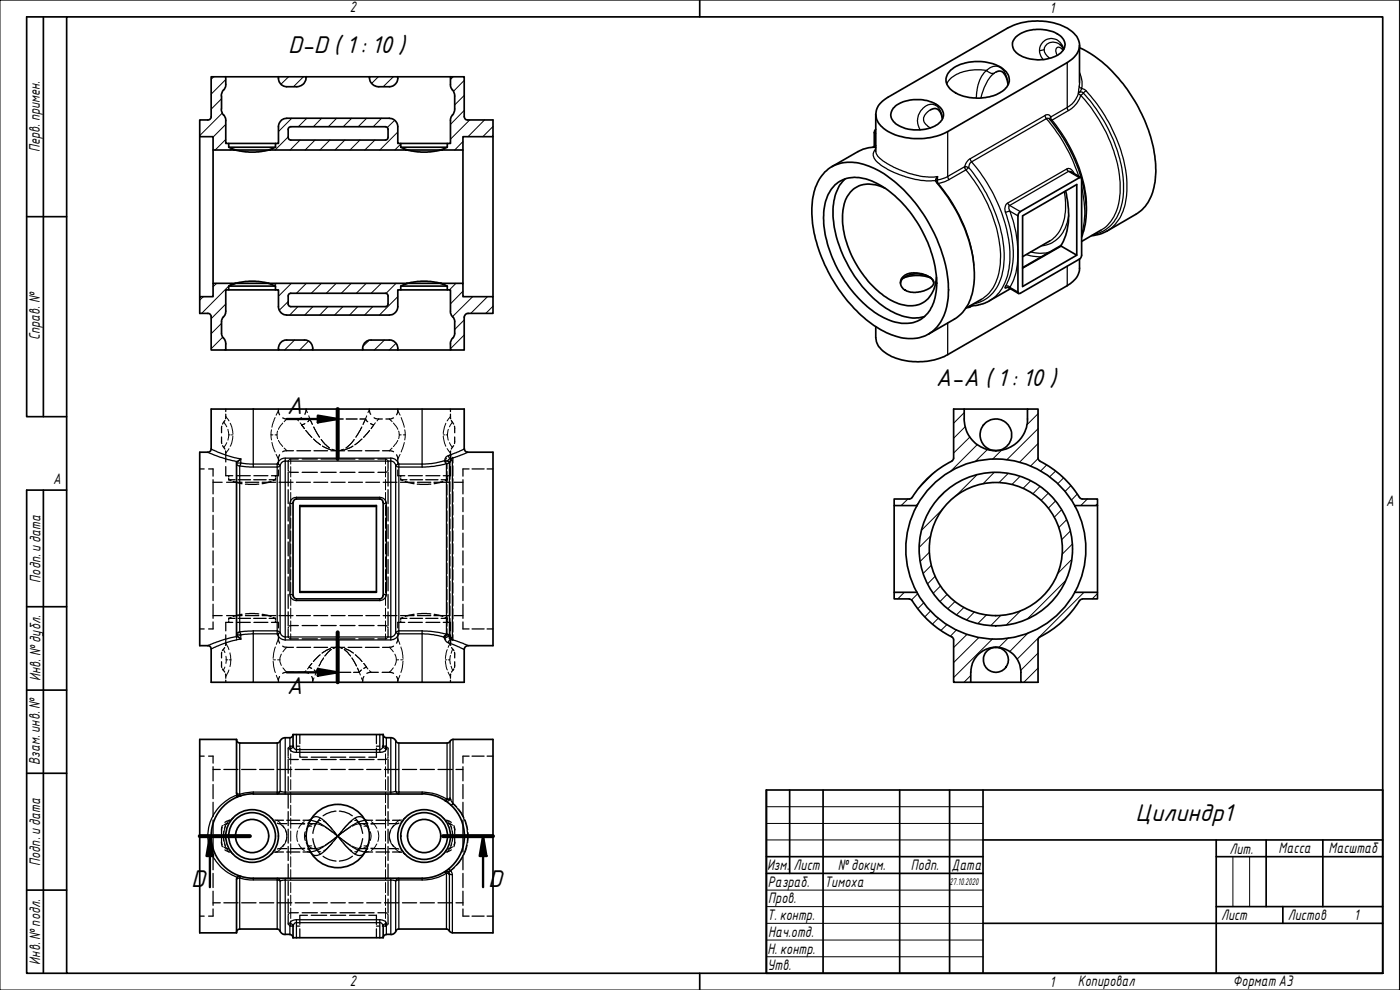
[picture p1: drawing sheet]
<svg xmlns="http://www.w3.org/2000/svg" width="420mm" height="297mm" viewBox="0 0 420 297" stroke-linecap="round" stroke-linejoin="round" font-family="sans-serif">
<defs><g id="words">
<g font-size="7">
<text x="86.5" y="16">D-D(1: 10 )</text>
<text x="280.9" y="115.7">A-A (1: 10 )</text>
<text x="86" y="124.2">A</text>
<text x="86" y="208.2">A</text>
<text x="340.8" y="246.2">Цилиндр1</text>
<text x="57.3" y="266.2">D</text>
<text x="146.5" y="266.2">D</text>
</g>
<g font-size="4.4">
<text x="105" y="3.7">2</text>
<text x="315" y="3.8">1</text>
<text x="11.9" y="45.6" transform="rotate(-90 11.9 45.6)">Перв. примен.</text>
<text x="12" y="102.2" transform="rotate(-90 12 102.2)">Справ. №</text>
<text x="16" y="145.2">A</text>
<text x="416" y="151.7">A</text>
<text x="12.2" y="174.8" transform="rotate(-90 12.2 174.8)">Подп. идата</text>
<text x="12.2" y="204.3" transform="rotate(-90 12.2 204.3)">Инв. №дубл.</text>
<text x="12" y="229.5" transform="rotate(-90 12 229.5)">Взам. инв. №</text>
<text x="369" y="256.1">Лит.</text>
<text x="383.7" y="256.1">Масса</text>
<text x="398.7" y="256.1">Масштаб</text>
<text x="12.1" y="259.8" transform="rotate(-90 12.1 259.8)">Подп. идата</text>
<text x="230.2" y="261.1">Изм.</text>
<text x="238.2" y="261.1">Лист</text>
<text x="251.5" y="261">№докум.</text>
<text x="273.4" y="261.2">Подп.</text>
<text x="285.6" y="261.2">Дата</text>
<text x="230.4" y="266.1">Разраб.</text>
<text x="247.4" y="266.1">Тимоха</text>
<text x="230.6" y="271.1">Пров.</text>
<text x="230.3" y="276.1">Т. контр.</text>
<text x="230.5" y="281.1">Нач.отд.</text>
<text x="366.5" y="276.1">Лист</text>
<text x="386.5" y="276.1">Листов</text>
<text x="406.4" y="276">1</text>
<text x="230.4" y="286.1">Н. контр.</text>
<text x="12.1" y="289.4" transform="rotate(-90 12.1 289.4)">Инв. №подл.</text>
<text x="230.3" y="291.1">Утв.</text>
<text x="105" y="295.9">2</text>
<text x="315" y="296.1">1</text>
<text x="323.5" y="295.8">Копировал</text>
<text x="370" y="295.8">Формат А3</text>
</g>
<text font-size="2.8" x="285" y="265.5">27.10.2020</text>
</g></defs>
<g fill="none" stroke="#000" stroke-width=".3">
<path d="M60.1 36l-.2 .2M64.1 23l-.7 .8M66.5 29.6l-3.1 3.2M66.7 33.9l-6.8 6.8M67.8 37.3l-3.9 3.8M67.8 23.9l-4.4 4.3M86.6 23l-2.3 2.3M87.6 35.5l-4 4M91.1 23l-3 3M92.1 35.5l-2.6 2.5M96.5 35.5l-2.5 2.5M101 35.5l-2.4 2.5"/>
<path d="M105.5 35.5l-2.5 2.5M110 35.5l-2.5 2.5M113.5 23l-1.9 2M114.5 35.5l-2.5 2.5M118 23l-3 3M118.4 36.1l-2.2 2.2M119.4 39.6l-5.4 5.4M136 23l-.8 .9M139.3 28.6l-2.8 2.9M139.3 33.1l-4.1 4.2M139.3 24.1l-3.2 3.3M141 36l-5.8 5.8"/>
<path d="M145.4 36l-4.9 5M148 38l-3.1 3M67.8 41.8l-3.2 3.2M69.5 44.6l-.4 .4M86.5 41.1l-4 3.9M90 42l-2.9 3M94.6 42l-3 3M99 42l-3 3M103.5 42l-3 3M108 42l-3 3M112.5 42l-3 3M120.3 43.2l-1.8 1.8"/>
<path d="M138.9 42.5l-2.4 2.5M61 89l-1.1 1M65 85l-1.1 1M66.5 97l-3.1 3.1M67.8 91.2l-4.4 4.4M68.6 85.8l-8.1 8.2M69.5 85l-.8 .8M83 85l-.7 .6M86.5 90.5l-2.7 2.6M87.4 85l-3.8 3.9M89.4 92l-2.5 2.5M91.9 85l-2.9 3"/>
<path d="M93.9 92l-2.5 2.5M96.5 85l-3.1 3M98.4 92l-2.5 2.5M100.9 85l-3 3M102.9 92l-2.5 2.5M105.4 85l-3 3M107.4 92l-2.5 2.5M109.9 85l-3 3M111.9 92l-2.5 2.5M114.4 85l-3 3M118.9 85l-3.1 3.1M119.4 89l-5.5 5.5"/>
<path d="M132.3 85h.1M136.8 85l-1.9 2M138.9 87.4l-3.7 3.8M139.3 96l-2.8 2.9M141.9 89l-6.1 6M146.3 89l-5 5M148 91.9l-2.2 2.1M66.9 101.1l-3.5 3.5M67.8 104.7l-.4 .3M88.4 102l-3 3M92.6 102.3l-2.7 2.7M110.7 102.2l-1.7 1.7"/>
<path d="M115.4 102l-3.1 3M118.8 103l-2 2M139.3 105h.1M139.3 100.5l-4.1 4.1M289.4 123.8l-3.2 3.2M289.7 128l-3.5 3.5M291.1 131.1l-4.9 4.8M293.3 133.4l-8.1 8.1M296.4 134.9l-3.7 3.6M300.6 135.1l-2.7 2.7M308.4 122.7v.1M311.5 137.6l-2.3 2.3"/>
<path d="M311.5 133.1l-5.6 5.6M311.5 128.6l-9.4 9.4M311.5 124.1l-3.3 3.3M314.1 139.5l-1.8 1.8M272.5 149.7l-2.1 2M275.7 151l-.7 .7M280.5 141.6l-4.8 4.9M283 152.7l-6.3 6.3M283.2 147.9l-1.5 1.5M293.2 142.5l-6.4 6.3M298.4 141.7l-3.4 3.4M302.6 142l-2.8 2.8"/>
<path d="M306.1 142.9l-2.4 2.4M309.3 144.3l-2.2 2.2M312.1 146l-2.1 2.1M314.6 148l-2.1 2.1M316.7 150.4l-2.1 2M316.8 141.3l-1.8 1.8M318.6 153l-2.2 2.2M319.2 143.4l-1.8 1.7M320.1 155.9l-2.3 2.4M321.2 159.4l-2.6 2.5M321.4 145.7l-1.8 1.8M323.3 148.3l-1.8 1.8"/>
<path d="M326.3 149.7l-1.9 2M329.4 151.2l-.6 .5M271.4 177.7l-2 2M275.5 178.1l-1.9 1.9M278.9 165.7l-2.7 2.7M279.3 160.8l-3.4 3.4M279.5 169.6l-2.4 2.4M280.7 172.9l-2.3 2.3M282.3 175.8l-2.2 2.2M284.2 178.4l-2.1 2.1M319.7 174.3l-11.3 11.3M321.6 167.9l-4.2 4.2"/>
<path d="M321.8 163.2l-3 3.1M325.3 177.7l-20.1 20.1M329.4 178.1l-1.6 1.6M277.2 180.8l-1.7 1.8M279.3 183.3l-1.7 1.8M281.6 185.5l-1.8 1.7M284.2 187.4l-1.8 1.8M286.6 180.5l-2.1 2.1M287.1 189l-1.9 1.9M289.3 182.2l-2.2 2.3M290.3 190.3l-4.1 4M292.4 183.6l-2.3 2.4"/>
<path d="M293.8 191.2l-7.6 7.6M296.1 184.5l-2.6 2.6M297.9 191.7l-11.7 11.6M300.4 184.6l-3 3M302.6 191.4l-2.9 2.9M306.3 183.3l-4.3 4.2M308.7 189.8l-5.7 5.7M311.5 195.9l-5.2 5.3M291.3 202.7l-2 2M311.5 200.5l-4.2 4.2"/>
</g>
<g fill="none" stroke="#000" stroke-width=".3">
<path d="M67.2 126.7l.9 1.4M67.8 125l.9 1.3M68.1 132.8l-.9 1.4M68.4 128.8a5.3 5.3 0 0 1 0 3.3M68.6 130.5h.5M68.7 134.6l-.9 1.3M69.1 127l.4 1 .4 2.1M69.5 130.5h.4M69.9 130.9l-.4 2.1-.4 .9M81.3 130.5l.2 1.5M81.3 130.5h.6M81.5 129l-.2 1.5"/>
<path d="M81.6 132.8l.9 2.8M82.5 125.3l-.9 2.9M82.5 130.5h.6M82.9 136.3l.7 1.4M83.1 130.5l.2 1.1M83.3 129.3l-.2 1.2M83.6 123.2l-.7 1.4M83.6 132.1l1.2 1.9M84.8 126.9l-1.2 1.9M85.3 134.4l.7 .8M86 125.7l-.7 .8M87.2 137.7v1.5"/>
<path d="M89 125.7l.6 .6M90.1 126.9l.5 .6M90.6 127.5l.9-.4zM91.4 128.6l-.8-1.1 .8 1.1M91.8 129.1l1.8 2.1M91.9 122.9l.4 .9M92.6 124.8l1.1 2.5M93 125.7l-.6 .8 .6-.8 .7 1.7M93 125.7h.1M93 125.7h1.7M94.1 131.7l2.1 1.8-2.1-1.8M94.1 128.1l1.8 3.1-1.7-3.1"/>
<path d="M95.5 125.7h3.4M96.4 131.9l1.1 1.3 1.4 1.2M96.8 133.8l2.5 1.1M99.6 134.8l1.7 .4M99.7 125.7h3.3M99.9 135.1l1.4 .1zM101.3 135.2l1.8-.4-1.7 .4 1.3-.1zM103.4 134.9l2.5-1.1zM103.9 125.7h3.3M106.3 131.9l-.8 1-1.7 1.5M108 125.7h1.7M108.6 128.1l-1.8 3.1"/>
<path d="M108.6 131.7l-2.1 1.8 2.1-1.8M109.1 131.2l1.8-2.1-1.7 2.1M109.7 125.7h.1M109.7 125.7l-.7 1.6M110 124.8a1.09 1.09 0 0 0 .4 1.7l-.7-.8-.7 1.7M110.9 122.9l-.5 .9M112.1 127.5l-.7 1.1M112.1 127.5h.1M112.1 127.5l-.9-.4 .9 .4-.7 1.1M112.6 126.9l-.5 .6M113.7 125.7l-.5 .6M115.7 137.7v1.5"/>
<path d="M116.8 125.7l.9 .8M117.7 134.4l-.9 .8M118 126.9l1.4 1.9M119.4 123.2l.7 1.4M119.4 132.1l-1.4 1.9M119.6 129.3l.2 1.2M119.8 130.5l-.2 1.1M119.8 130.5h.6M120.1 136.3l-.7 1.4M120.4 125.3l.9 2.9M121 130.5h.6M121.3 132.8l-.9 2.8"/>
<path d="M121.5 129l.1 1.5M121.6 130.5l-.1 1.5M133 130.9l.8 3M133 130.5h.5M133.4 138.2h.1M133.5 138.2h.1M133.6 138.2l.5 .2M133.6 138.2l.1 .3M133.8 127l-.8 3.1M133.9 130.5h.4M133.9 138.9l.3 .2h.4M134 139.1h.2v1.5"/>
<path d="M134 137.5l-.4 .7M134.2 134.6l1 1.3M134.6 138.5l.5 .1-.2 .3M134.6 136.8l.7-.4 .1 .4M134.6 128.8a5.3 5.3 0 0 0 0 3.3M134.9 132.8l.9 1.4M135.2 125l-1 1.3M135.3 138.1l-.2 2M135.6 137.1l.4 .3-.4 .3M135.8 126.7l-.9 1.4M136 137.4v1.5M136 139.7v3.2"/>
<path d="M87.2 140v3.1M87.2 143.9v3.1M87.2 147.8v3.1M87.2 151.6v3.1M87.2 155.4v3.1M87.2 159.3v3.1M115.7 140v3.1M115.7 143.9v3.1M115.7 147.8v3.1M115.7 151.6v3.1M115.7 155.4v3.1M115.7 159.3v3.1"/>
<path d="M134.2 141.5v3.1M134.2 145.4v3.1M134.2 149.3v3.1M134.2 153.3v3.1M134.2 157.2v3.1M135.1 140.8v3M135.1 144.5v3M135.1 148.3v2.9M135.1 152v3M135.1 155.7v3M135.1 159.4v3M136 143.6v3.1"/>
<path d="M136 147.5v3.2M136 151.4v3.1M136 155.3v3.1M136 159.2v3.2M87.2 163.2v3M87.2 167.1v3M87.2 170.9v3.1M87.2 174.7v3.1M87.2 178.6v3.1M115.7 163.2v3M115.7 167.1v3M115.7 170.9v3.1"/>
<path d="M115.7 174.7v3.1M115.7 178.6v3.1M134.2 161.1v3.2M134.2 165v3.2M134.2 169v3.1M134.2 172.9v3.2M134.2 176.8v3.2M135.1 163.2v3M135.1 166.9v2.9M135.1 170.6v3M135.1 174.4v2.9M135.1 178v3"/>
<path d="M136 163.1v3.1M136 167.1v3.1M136 170.9v3.1M136 174.8v3.2M136 178.7v3.1M67.1 194.8l.4 1M67.8 193l.9 1.9M67.8 196.9l.1 1.1M67.9 198l-.1 1.1M67.9 198h.5M68.8 198h.5M69 195.9l.3 2.1"/>
<path d="M69.3 198l-.3 2M71.4 190.7h-.3M72.3 190.5l-.4 .1M82 198.4l.6 3.4M82 198h.7M82.6 194.1l-.6 3.4M83.3 198h.7M83.6 191.7l-.7 1.6M84.5 196.3a3.4 3.4 0 0 0 0 3.3M86 194.2l-1.1 1.4M87.2 182.5v3M87.2 186.3v3.1"/>
<path d="M87.2 190.2v1.5M93.6 199.1l-.9 1.1M96.1 196.5l-2.1 2M97.1 197.4l-1.3 2.4M99.2 194.5l-2.6 1.4 2.6-1.3M99.4 194.9l-1.9 1.9M101.3 194.2l1.5 .2-1.4-.2 1.3 .3zM101.3 194.2l-1.4 .2M101.3 194.2l-1.3 .3M103.3 194.9l1.9 1.9M103.5 194.5l2.5 1.4-2.5-1.3M105.6 197.4l1.4 2.4"/>
<path d="M106.6 196.5l2 2M115.7 182.5v3M115.7 186.3v3.1M115.7 190.2v1.5M116.8 194.2l1.2 1.4M118.5 196.3a3.4 3.4 0 0 1 0 3.3M118.9 198h.7M119.4 191.7l.6 1.6M120.3 198h.7M120.3 194.1l.7 3.4M121 198.4l-.7 3.4M133.2 191.1l.1 .1"/>
<path d="M133.3 191.2l.5 .8M133.5 190.9l-.1 .3 .5-.2M133.7 198.3l.5 2.7M133.7 198h.4M134.2 190.2l.4 .1M134.2 190.2l-.5 .3M134.2 180.8v3.1M134.2 184.7v3.2M134.2 188.6v1.6M134.2 194.9l-.5 2.7M134.4 192.6l.2 .2a.39 .39 0 0 0 .4 .2 .39 .39 0 0 0 .3-.4M134.6 198h.4"/>
<path d="M134.9 190.5l.2 .2-.6 .1M135.1 189.2l.2 2M135.1 181.8v3M135.1 185.5v3M135.2 193l-.7 1.2M135.2 196.6l-.2 1 .2 1.6M135.4 199.9l.5 1.3M135.6 191.6l.4 .4M135.9 194.8l-.5 1.2M136 192l-.4 .3M136 182.6v3.1M136 186.5v3.2"/>
<path d="M136 190.4v1.6M67.5 200.1l-.4 1.1M68.7 201l-.9 1.9M82.9 202.6l.7 1.6M84.9 200.4l1.1 1.3M91.8 201.2l-.4 .5M92.7 200.2h.1M92.7 200.2l-.4 .5M92.7 200.2l.8 .3M94.2 203.4l-.3 .8M94.9 201.7l.5-1.2-.5 1.2-.6-.7a.89 .89 0 0 1 .3 1.6M94.9 201.7h.1"/>
<path d="M94.9 201.7h1.7M97.5 201.7h3.4M101.8 201.7h3.5M106.1 201.7h1.7M107.3 200.5l.5 1.2 .7-.7-.7 .7zM107.8 201.7l.3 .9M108.5 203.4l.3 .8M110 200.2l-.8-1.1 .8 1.1M110 200.2h.1M110 200.2l-.8 .3 .8-.3M110 200.2l.4 .5M110.9 201.2l.5 .5"/>
<path d="M118 200.4l-1.2 1.3M120 202.6l-.6 1.6M134.5 201.7l.7 1.2M87.2 223.9v1.5M87.2 226.2v3.1M87.2 230v3.1M87.2 233.9v3.1M87.2 237.7v3.1M115.7 223.9v1.5M115.7 226.2v3.1M115.7 230v3.1M115.7 233.9v3.1"/>
<path d="M115.7 237.7v3.1M134.5 239.6l-.7 .3M134.8 239.5l.3-.1-.4 .6M135.1 239.4l.3 .5M67.2 249.4v3M67.2 251.2l.1 1.5 .4 1.1M67.3 253.1l.6 1.5 .6 .1M67.7 247.9l-.5 2.7M67.9 247.2l-.6 1.4M67.9 254.4l.7 1.2M68.9 255.1l.4 .4M69.1 246l-.5 .2-.7 1.1"/>
<path d="M69.9 245.5l-.4 .3M81.9 256l-.6 .4M82 246.1l.5 .5M83.1 246.1l1.2 1M83.2 247l1 .3 1 1.1M84.3 254.6l-1.2 1-.6 .1M84.8 247.6l1 1.6 .2 1.3M85.2 253.4l-1.2 1.2M85.7 249.2a4 4 0 0 1 0 3.4M86 251.3l-.4 1.7-.8 1M87.2 241.6v3.1M87.2 245.5v3"/>
<path d="M87.2 249.4v3M87.2 253.2v3.1M87.2 257v3.1M89.3 249.3l-.3 1.6 .3 1.6M89.7 253.2l.9 1.4M90.6 254.6l.7 .6M90.6 247.2l-.9 1.3M90.6 247.2h.9M91.3 246.6l-.7 .6M91.5 254.5l-.9 .1M91.6 249.5l-.2 .9 .2 1.8M91.9 252.8l.8 1.1"/>
<path d="M92.2 255.5l1 .1M92.3 254.7l.7 .7M92.7 253.9l1.2 .7M92.7 247.8l-.8 1.1M92.7 247.8l.8 .1M93 246.3l-.6 .6M93.2 246.1l-1 .1M93.5 253.8l-.8 .1M93.9 247.2l-1.2 .6M94.3 254l1.1 1.3 .9 .3M94.5 247.1l1.4 .3 1.1 .5M96.3 246.2l-1.1 .4-.9 1"/>
<path d="M97 253.9l-1.1 .5-1.4 .2M97.1 246.4l1.3 .9 1.3 1.5M97.6 248.2l2.2 1.5M99.7 253l-1.6 1.6-1 .7M99.8 252.1l-2.2 1.4M100.3 250l1 .9M100.3 249.5l1 1.4M101.3 250.9l1.1 .8M101.3 250.9l-1 .8M101.3 250.9l1.2 1.4M101.3 250.9l-1 1.4M102.5 249.5l-1.1 1.4 1-.9"/>
<path d="M102.9 252.1l2.3 1.4M103 253l1.6 1.6 1 .7M105.2 248.2l-2.3 1.5M105.6 246.4l-.8 .5-1.8 1.9M105.7 253.9l1.1 .5 1.4 .2M106.4 246.2l1 .4 1.1 1M108.2 247.1l-1.4 .3-1.1 .5M108.5 254l-1.2 1.3-.9 .3M108.9 247.2l1.1 .6M109.2 253.8l.8 .1M109.6 246.1l1 .1M109.7 246.3l.7 .6"/>
<path d="M110 247.8l.8 1.1M110 247.8l-.8 .1M110 253.9l-1.1 .7M110.4 254.7l-.7 .7M110.6 255.5l-1 .1M110.8 252.8l-.8 1.1M111.1 249.5l.3 1.1-.3 1.6M111.3 254.5l.8 .1M111.4 246.6l.7 .6h-.8M112.1 254.6l-.7 .6M112.1 247.2l1 1.3M113.1 253.2l-1 1.4"/>
<path d="M113.4 249.3l.3 1.3-.3 1.9M115.7 241.6v3.1M115.7 245.5v3M115.7 249.4v3M115.7 253.2v3.1M115.7 257v3.1M116.9 251.3l.4 1.7 .8 1M117.3 249.2a3.5 3.5 0 0 0 0 3.4M117.7 253.4l1.2 1.2M118.1 247.6l-.9 1.6-.3 1.3M118.6 254.6l1.2 1 .7 .1M119.7 247l-.8 .1-1.2 1.3"/>
<path d="M119.8 246.1l-1.2 1M121 246.1l-.6 .5M121.1 256l.5 .4M133.6 240l-.2 .1 .7 .2M133.7 246.2l.3 .5M134.3 246.2l.7 1.1M134.5 247l.6 .3 .5 1.3M135 254.4l-.7 1.2M135.3 247.9l.5 2.7M135.4 241.4l-.2 .1M135.6 253.1l-.6 1.5M135.6 240.5l1.5 1.6"/>
<path d="M135.8 249.4v3M135.8 251.2l-.2 1.5-.3 1.1M136 241l-.3 .2M137.6 242.7l1.7 2.6M138.8 257.2l-1.8 2.5M139.6 246l.8 3M140.2 253.6l-1 2.9M140.5 249.8l-.2 3M87.2 260.9v3.1M87.2 264.8v3M87.2 268.6v3.1M87.2 272.5v3.1"/>
<path d="M87.2 276.3v1.6M115.7 260.9v3.1M115.7 264.8v3M115.7 268.6v3.1M115.7 272.5v3.1M115.7 276.3v1.6M134 261.5l-.6 .1M134.6 260.8l.2 .1M134.6 261.8l.3 .5M134.9 261.9v.4M134.9 262.3v.2M135.3 261.3l-.4 .2"/>
<path d="M136.5 260.3l-1.2 1-.2-.2"/>
</g>
<g fill="none" stroke="#000" stroke-width=".38">
<path d="M313.4 14.9l-1.4 .3a4.6 4.6 0 0 0 1.1 2.7M318.1 13.4a2.79 2.79 0 0 0-2.9-.7 2.79 2.79 0 0 0-1.8 2.4l.4 1.1 1.2 1.3M319 15.1l-.1-.2a1.07 1.07 0 0 0-.9-.7 1.07 1.07 0 0 0-1 .4l-.1 .8 .4 1.2M319.3 14.8a3.7 3.7 0 0 0-3.4-3.2 3.7 3.7 0 0 0-3.8 2.5l-.1 1.1M320.3 18.8v13.4l-5 2.9M262.4 39.8l.4 .3M279.3 32.9a2.83 2.83 0 0 0-1.6 4.3l1.5 1.2M282.9 35.5a4.5 4.5 0 0 0-3-4.2 5 5 0 0 0-3.7 7.7M284.4 39.5v13.4M298.4 21.9a2.03 2.03 0 0 1-2.3-.8 11 11 0 0 0-3.1 8.3M298.9 21.6a11.1 11.1 0 0 0-4.4 7.3l-.1 .5M302.5 24.9a5.7 5.7 0 0 0-3.1-5h-1.3l-.8 .3a2.71 2.71 0 0 1-3 .7 12 12 0 0 0-9.6 3.3l-.5 1"/>
<path d="M302.6 25.2l-.1-.3 .1 .4M313.6 34.7l-22.4 12.9M315.3 35.1l-.2 .8M315.3 35.1l.4 1-.3 .1M315.3 35.1a1.01 1.01 0 0 0-1.7-.3 .66 .66 0 0 0 1 .7l.4 .3M320.6 33.2l-4.9 2.9a44 44 0 0 1 10.4 25.5l-.2 3.3M323.9 25.8l-.2 2.1 .7-.7a.53 .53 0 0 1 .3-.6 .53 .53 0 0 1 .6 .2l.6 .4M324 21.8a7.5 7.5 0 0 1 .6 4.7 1.01 1.01 0 0 1-.6-1.5v-.3M324.1 27.6l.3-.1a.43 .43 0 0 1 .5 .2 .43 .43 0 0 1-.2 .6 .64 .64 0 0 1-.6 .1 .64 .64 0 0 1-.4-.5 7.3 7.3 0 0 1-3.4 4.3l.2 .9a7.3 7.3 0 0 0 3.9-4.5 44.5 44.5 0 0 1 11.8 26.9 15.6 15.6 0 0 1-4.3 12.6l-1.5 1M262.8 44.6a2.82 2.82 0 0 0 1.1 4.5 27.4 27.4 0 0 0 16.5 5.1h.5M262.8 45.4a5.9 5.9 0 0 0 3.6 3.8l2.6 1.3 3 1.2a19.4 19.4 0 0 0 9.4 1.3v1M281.4 54l-.5 .3"/>
<path d="M281.4 54v1.1M284.4 52.9l-3 1.1M284.4 52.9l.4 1M284.8 53.9l-1.1 .6-2.2 .5a44.9 44.9 0 0 1 10.8 24.6M284.8 53.9l5.1-2.9a42.2 42.2 0 0 1 10.3 27.8 13.3 13.3 0 0 1-5.7 11M289.5 50l1.1 .2v.2a.53 .53 0 0 1-.5 .4 .53 .53 0 0 1-.5-.3zM289.5 50l-5.1 2.9M291.2 47.6l.4 1M291.2 47.6a3.9 3.9 0 0 0-1.7 2.4M291.6 48.6l22.4-13a49.8 49.8 0 0 1 9.7 17.3M291.6 48.6a45.7 45.7 0 0 1 11.5 28.7 15.8 15.8 0 0 1-4.6 11.8l-1.5 1.1M291.6 48.6l-.6 .6-.3 1.1a44.2 44.2 0 0 1 10.7 27.3 14.7 14.7 0 0 1-5.2 11.9l-2.2 1.2-1.8 .5"/>
<path d="M319.4 57.5a15.7 15.7 0 0 1-2.3 13.1l-2.1 1.7M320.1 50.7l-17.7 10.2M321.4 51.5l-.5-.1a.59 .59 0 0 1-.7-.7 1.55 1.55 0 0 1 2 1.3M322.3 51.9v.2M323.9 53.3l-3.2-1.9-17.7 10.2M324.6 56.1a27.3 27.3 0 0 1 0 14.3M301.8 63.7a29.6 29.6 0 0 1 .9 20.3l-.9 1.9M302 61.3l.4-.4 .2 .4a.38 .38 0 0 1 .4 .3 .38 .38 0 0 1-.2 .4l.3 1.4-1.3 .3-.2-1.2zM303 61.6l3.2 1.9M305.5 64.8l-2.4-1.4a31.4 31.4 0 0 1 1.2 20.3l-1.2 2.5 2.4 1.4M308 76.4l2 .5 2.5 .1M309.3 75.6a11.2 11.2 0 0 0 5.6 .1"/>
<path d="M320.3 79.9v5.8M320.7 64.8a10 10 0 0 1-6.5 8.7l-1.7 .3M332.2 69.3a13 13 0 0 0 5.9-10.4 40.1 40.1 0 0 0-6.5-24.2l-2.4-3.5-3.3-4-.8 .7a43.6 43.6 0 0 1 12.1 28.8 14.3 14.3 0 0 1-5.5 12.3l-1.6 .8-1.8 .5M284.4 96.9v9.5M291.3 91.7a.82 .82 0 0 1-1.1 .6M291.8 91.7l-.6 .4M302.3 86.2l-.7 .2a.67 .67 0 0 1 .6-.7 .67 .67 0 0 1 .8 .6h-.2M62.4 135.7l3.7 1.5 5.1 1.3M63.4 134.7l4.1 1.7 4.8 1.3v1.2M71 138.9h1.3a.63 .63 0 0 1-.3 .9 .63 .63 0 0 1-.9-.4zM76 122.7v16.5l-3.7-.3M83.2 139.2l.9 .4v50.3"/>
<path d="M83.2 139.2v50.1M85.6 138.4l-1.1 .5a1.44 1.44 0 0 1-1.3 1.2h-7.2v-.9h7.2M85.6 138.4h31.9l.7 .3 .5 .9M85.6 137.5a2.52 2.52 0 0 0-2.4 1.7M85.6 138.4v53.6M117.3 137.5a2.68 2.68 0 0 1 2.4 1.7M117.3 137.5h-31.7v.9M117.3 137.5v53.6M118.7 139.6l.8 .5h7.2M118.7 139.6v50.3M119.7 139.2v50.1M119.7 139.2l-1 .4"/>
<path d="M126.7 122.7v17.4M134.2 138.4l.7 .2M134.6 136.7a1.39 1.39 0 0 0-1.1 1.5l.3 .1a.59 .59 0 0 0 .9-.5l.6-.1 .5 .5M134.9 138.6v52.1l.2 .4 .7 .2M134.9 138.6a.76 .76 0 0 1-.9 .5 .76 .76 0 0 1-.6-.9 21.6 21.6 0 0 1-6.7 1h-7M135.8 138.2l-.9 .4M135.8 138.2v53.1M139.3 134.7l-4.7 2a.85 .85 0 0 0 .5 .8 .85 .85 0 0 0 .9-.2l4.3-1.6M76 140.1l-4.1-.3v49.8l4.1-.3M87 151.2v27M89 149.2a1.95 1.95 0 0 0-2 2l.7-.1 .2-.4M89 149.2v.5"/>
<path d="M89 149.2h25M114 149.2a1.95 1.95 0 0 1 2 2M114 149.2v.5M115 150.7l.3 .4 .7 .1M116 151.2v27M126.7 140.1a25 25 0 0 0 7.3-1v51.2l.6 .2M87.9 178.7l-.1-.2-.8-.3a1.95 1.95 0 0 0 2 2M89 179.7v.5M114 179.7v.5M115 178.7l.1-.2 .9-.3a1.95 1.95 0 0 1-2 2M71.2 190.9l-3.6 .9-5.2 1.9M71.2 189.9a.61 .61 0 0 1 .8-.2 .61 .61 0 0 1 .3 .8h-1.3z"/>
<path d="M72.3 190.5v1.3l-4.8 1.2-4.1 1.7M72.3 190.5l3.3-.3h7.6a2.47 2.47 0 0 0 2.4 1.8M76 189.3h7.2M76 189.3v15.4M83.2 189.3v.9l.9-.3M83.2 189.3l.9 .6M84.1 189.9l.5 .8 .9 .4h31.8M89 180.2h25M117.3 191.1v.9h-31.7M118.7 189.9l-.5 .8-.9 .4M119.7 189.3v.9l-1-.3M119.7 189.3l-1 .6"/>
<path d="M119.7 189.3h7M126.7 189.3l4.7 .4 2.6 .6-.4 .4M126.7 189.3v15.4M133.4 191.6a.72 .72 0 0 0-.9-.7l-4.1-.7h-8.7a2.63 2.63 0 0 1-2.4 1.8M135.8 191.3a.48 .48 0 0 1-.7 .4 .48 .48 0 0 1-.2-.8l-.6 .2a.72 .72 0 0 0-.8 .4 .72 .72 0 0 0 .4 .9l.7 .5M140.5 193.7l-4.4-1.6a.94 .94 0 0 0-1-.2 .94 .94 0 0 0-.5 1l4.7 2M71 237.9l.2 .3a.84 .84 0 0 1 1.1 .5v.1M71.2 238.5a13 13 0 0 0-8.8 12.3 13 13 0 0 0 8.8 12.4M71.9 222.9v15.4l4.1-.6M76 237.7v.5M83.2 222.9v15.3l.5-.2 .3-.4 .1-.2-.5 .3h-7.6M84.1 222.4l.1 15.1 .9 .2h32.2v.5"/>
<path d="M85.6 221.3v16.9M87 224.6a1.61 1.61 0 0 0 2 1.1M87 224.6a.87 .87 0 0 0 .9-.8l.3 .7 .6 .4h25.2l.7-.4 .3-.7a.87 .87 0 0 0 1 .8M87 221.3v3.3M89 220.4v5.3M89 225.7h25M114 220.4v5.3M116 224.6a1.61 1.61 0 0 1-2 1.1M116 221.3v3.3M117.3 221.3v16.4l1.4-.3M118.7 237.4l1 .3v.5l-.7-.3zM118.7 222.4v15"/>
<path d="M119.7 222.9v14.8h7M126.7 237.7v.5M134.2 222.9v16.9a14.3 14.3 0 0 0-7.5-2.1M135.1 222.4v17.2l.5 .9a.57 .57 0 0 1 .3 .7 .57 .57 0 0 1-.6 .4M136 221.9v19.3a13 13 0 0 1-.8 20l-.6-.4M93 246.3a2.17 2.17 0 0 1 3.6-.6l2.7 2.6 2.4 3a15.6 15.6 0 0 0 5.7 5.4 1.94 1.94 0 0 0 2.3-1.3M93.2 246.1a17.5 17.5 0 0 1 7.8 4.5l.3 .3-3.2 2.5a10.7 10.7 0 0 1-4.9 2.2M101.3 250.9l3.9 2.8a11 11 0 0 0 4.4 1.9M101.3 250.9l-.5 .7a15.5 15.5 0 0 1-5.5 5.1 1.9 1.9 0 0 1-2.3-1.3M101.3 250.9h.1M109.6 246.1a18.1 18.1 0 0 0-7.9 4.5l-.3 .3a20 20 0 0 1 5.7-5.7 2.01 2.01 0 0 1 2.6 1.1M133.6 240.3l.6-.5 .9-.2a.97 .97 0 0 1-1.5 .7z"/>
<path d="M72.3 262.9l-.1 .1a.73 .73 0 0 1-1 .6l-.2 .3M76 263.5v.5h7.2l.9 .3-.2-.3-.7-.5v15.3M76 264l-2.5-.2-1.6-.4v15.4M84.1 279.4v-15.1l.7-.2 33.8 .1 .1 .1v15.1M85.6 263.5v16.8M87 277.1v3.2M89 276a1.71 1.71 0 0 0-2 1.1 .87 .87 0 0 1 .9 .9l.2-.6 .7-.6h25.4l.6 .6 .2 .6a.87 .87 0 0 1 1-.9M89 276v5.4M89 276h25M114 276a1.71 1.71 0 0 1 2 1.1M114 276v5.4M116 277.1v3.2"/>
<path d="M117.3 263.5v16.8M126.7 264a13.8 13.8 0 0 0 7.3-2v16.8M126.7 264h-7l-1 .3 .1-.2 .5-.5 .4-.1v15.3M126.7 263.5v.5M134.2 261.5l.5 .2 .2 .5M134.9 262.2l-.9-.2-.6-.5h1.2a.59 .59 0 0 1 .7-.2 .59 .59 0 0 1 .3 .6l.2 .5M134.9 262.2l.9 .2M134.9 262.2v17.1M135.8 262.4v17.5"/>
<circle cx="101.4" cy="250.8" r=".03"/>
</g>
<g fill="none" stroke="#000" stroke-width=".51">
<path d="M304.9 11.1a11.4 11.4 0 0 1 13.7 .1 3.3 3.3 0 0 1-1.2 5.4 12 12 0 0 1-12.5-.9 3.1 3.1 0 0 1 0-4.6zM318.1 13.4l.7 .7 .4 .8M324 14.3a40.2 40.2 0 0 1 18.1 19 35.5 35.5 0 0 1 4.4 22.1 12 12 0 0 1-5.6 8.9l-8.7 5a11 11 0 0 1-4.6 1.4M324 13.6v11.1M66.4 32.7l.1 .8 .6 1.1M66.5 28.8v3.9M67.1 26.9l-.4 .7-.3 1.2M67.2 27l.6-1.2v-2.8h-4.4v12a.98 .98 0 0 1-1 1h-2.5v5h4v4h6.8l-2.1-.8v-1.2h-.8v-7.3l-.6-1.2M67.8 23h15.8M83.6 23h8.3a2.8 2.8 0 0 1-2.9 3h-3a2.65 2.65 0 0 1-2.4-3zM84.5 36.1l1.5-.6h30.8a2.6 2.6 0 0 1 2.6 2.5v5h.9v1.2l1.9 .8h-41.6l2.1-.8v-1.2h.9v-5.2l.3-1zM91.9 23h19"/>
<path d="M110.9 23h8.5a2.62 2.62 0 0 1-2.6 3h-3.1a2.83 2.83 0 0 1-2.8-3zM119.4 23h15.8M135.8 27l-.6-1.2v-2.8h4.1v12a.98 .98 0 0 0 1 1h7.7v5h-9.1v4h-6.6l1.9-.8v-1.2h1v-7.3l.6-1.2M135.8 26.9l.6 1.5 .1 4.3-.2 .8-.5 1.1M262.8 38.8l-.4 .9v4.2M262.8 34.3v11.1M264.1 31.1l2.5-2 35.8-20.7a19.5 19.5 0 0 1 18.8 .7 5 5 0 0 1 1.8 7.3l-1 1.1-1.7 1.3-35.9 20.7a19.5 19.5 0 0 1-18.8-.7 5.1 5.1 0 0 1-1.5-7.7zM268.1 32.4a11.4 11.4 0 0 1 13.5-.7 3.2 3.2 0 0 1-.3 5.7 11.6 11.6 0 0 1-13.1-.9 2.98 2.98 0 0 1-.1-4.1zM279.3 32.9a2.1 2.1 0 0 1 3.3 1.7l.2 1.1M285.4 20.9a14.1 14.1 0 0 1 15.7-.1 3.9 3.9 0 0 1 1.8 3.6 3.9 3.9 0 0 1-2.5 3.2 14.2 14.2 0 0 1-14.5-.3 3.8 3.8 0 0 1-.5-6.4zM298.9 21.6a1.9 1.9 0 0 1 2.9 1.3l.7 2.5M315 35.8a47.5 47.5 0 0 1 9.5 17.6"/>
<path d="M59.9 41v48M63.9 45v40M68.6 44.2h14.1M68.6 43h14.1M70.7 45h9.9l-4 .6h-2.9zM86.5 41.2l.2 .6 .5 .2h28.5a.79 .79 0 0 0 .8-.8M86.5 41.2v-2.4a.79 .79 0 0 1 .8-.8h28.4l.7 .5 .1 2.7M120.3 44.2h13.9M120.3 43h13.9M122.2 45h10.1l-4.1 .6h-2.9zM138.9 45v40M148 41v48"/>
<path d="M247.5 51.6a11.8 11.8 0 0 1 13.2-1.8 36.8 36.8 0 0 1 16.4 14.4 42.6 42.6 0 0 1 7.5 24.5 13.5 13.5 0 0 1-6.9 12.1 15.1 15.1 0 0 1-13.2-1.8 45.1 45.1 0 0 1-18.9-24.4 30.1 30.1 0 0 1-.9-18.4 13.8 13.8 0 0 1 2.8-4.6zM250.6 55.4a10.4 10.4 0 0 1 11.8-.7 35.1 35.1 0 0 1 16.4 18.9 24.7 24.7 0 0 1 1.2 17.7 8.9 8.9 0 0 1-11.4 5.3 29.5 29.5 0 0 1-16.1-13.9 33.3 33.3 0 0 1-5.2-19.7 12.5 12.5 0 0 1 3.3-7.6zM253.6 53.7a13.7 13.7 0 0 0-3.6 11.2 37.8 37.8 0 0 0 17.3 28.4 13.4 13.4 0 0 0 10.2 1.7M262.8 44.2a10.4 10.4 0 0 0-5.4 1.3l-7.8 4.5M262.8 43.7l-.9 .5M265.6 56.5a8.3 8.3 0 0 0-10.4 1.1 13.3 13.3 0 0 0-2.2 10.5 31.6 31.6 0 0 0 14.1 21.9 9.6 9.6 0 0 0 10.5 .4 9.9 9.9 0 0 0 3.5-7.2M281.4 53l-.5 .8v.5a47.7 47.7 0 0 1 11.5 26.6 16.6 16.6 0 0 1-4.5 13.8l-1.5 1-7.8 4.6M319.8 57.3a22.1 22.1 0 0 1-1 15.8l-.3 .5M321.4 51.5l3 1.8M324.6 53.6a27.8 27.8 0 0 1 0 17.5M305.8 63.9l18.1-10.6a.41 .41 0 0 1 .5 0 .41 .41 0 0 1 .2 .4v23.1l-.2 .5-.4 .4-17.8 10.3a.41 .41 0 0 1-.5 .1 .41 .41 0 0 1-.2-.5v-23zM315 72.3l-8.1 4.7"/>
<path d="M318.5 73.6v.2l-11.6 6.6M318.5 73.8l4.7 2.8-16.3 9.4v-21.2l16.3-9.4v21.2M318.5 73.6l-11.6 6.7M324 77.7v2.9a6.2 6.2 0 0 1-3.7 5.1l-35.9 20.7a19.3 19.3 0 0 1-18.3-.3 5.9 5.9 0 0 1-3.3-4.8v-3.3M330.4 69.1l-5.8 3.3M67.1 95.1l.4-.6 .3-.9v-6.6h.8v-1.2l2.1-.8h-6.8v4h-4v5h2.5a.98 .98 0 0 1 1 1v10h4.4l-.1-2.5-.6-1.1M67.1 95.1l-.5 .6-.1 .8v3.9l.6 1M68.6 87h14.1M68.6 85.8h14.1M70.7 85l4-.6h2.9l3 .6zM80.6 85h41.6l-1.9 .8v1.2h-.9v5a2.6 2.6 0 0 1-2.6 2.5h-30.8a2.61 2.61 0 0 1-2.4-2.5v-5h-.9v-1.2zM86.5 88.8v2.7l.7 .5h28.5a.79 .79 0 0 0 .8-.8v-2.4"/>
<path d="M86.5 88.8a.79 .79 0 0 1 .8-.8h28.4l.5 .2 .3 .6M120.3 87h13.9M120.3 85.8h13.9M122.2 85l4.1-.6h2.9l3.1 .6zM135.9 95.1l.5 1 .1 3.9-.2 .8-.4 .6M135.9 95.1l-.7-1.3v-6.8h-1v-1.2l-1.9-.8h6.6v4h9.1v5h-7.5a1.19 1.19 0 0 0-1.2 1.2v9.8h-4.1v-2.3l.7-1.3M271.1 83a6.7 6.7 0 0 1 7.2-.3 2.4 2.4 0 0 1 1.9 2.6 7.2 7.2 0 0 1-9.1 1.4 2.47 2.47 0 0 1 0-3.7zM271.1 83.4a11.3 11.3 0 0 1 8.2 0M280.2 84.9a4 4 0 0 0-4.2-2.7 5.3 5.3 0 0 0-5.7 2.5v.2M294.5 89.8l-4.7 2.7M302.2 86.2l.6 .1 2.9 1.8M303.3 86.6l-6.3 3.6a11.6 11.6 0 0 1-5.9 1.5"/>
<path d="M67.8 105h15.8M84.1 102.9l.5-.5 1-.4h5.8a2.48 2.48 0 0 1 2.5 3h-10.3v-1zM93.9 105h14.9M109.4 102.9l1.5-.9h5.9a2.55 2.55 0 0 1 2.6 3h-10.6l.1-1zM119.4 105h15.8M62.4 135.7h-2.5v58h2.5M63.4 134.7v-12h75.9v12M63.4 134.7a.98 .98 0 0 1-1 1M72.3 137.7l-1.3 1v52l1.3 1.1M139.4 134.7a.98 .98 0 0 0 1 1M140.3 135.7h7.7v58h-7.5l-.7 .3-.5 .9M285.7 138.4a29.5 29.5 0 0 0-11.9 10.9"/>
<path d="M289.4 122.7h19M312.1 138.4a31.6 31.6 0 0 1 12.3 11.2l.4 .1M312.1 138.3l-.6-.8v-14.8h-3.1v3a9.5 9.5 0 0 1-9.5 9.5 9.5 9.5 0 0 1-9.5-9.5v-3h-3.2v14.7l-.5 .9M87.9 150.7v28M88 150.7a.98 .98 0 0 1 1-1h25a.99 .99 0 0 1 .9 1M90 151.7h23v26h-23zM90 151.9h23M115 150.7v28M268.4 151.7v26M272.9 149.7h-4.5v2h6.8M273.7 149.3l-.8 .4M275.2 151.7a27 27 0 0 1 47.5 .2"/>
<path d="M275.2 151.7a27 27 0 0 0 0 26M322.7 151.9a27 27 0 0 1 0 25.6M324.9 149.7h4.5v2h-6.8v.2M329.4 151.7v26M88 178.7a.98 .98 0 0 0 1 1h25a.99 .99 0 0 0 .9-1M90 177.5h23M272.9 179.8l.8 .4M275.2 177.7h-6.8v2h4.5M322.6 177.5v.2h6.8v2h-4.5M322.7 177.5a27 27 0 0 1-47.5 .2M324.8 179.8l-.4 .1a33.4 33.4 0 0 1-12.7 11.6l-.2 13.2h-5.1v-3a7.5 7.5 0 0 0-7.5-7.5 7.5 7.5 0 0 0-7.6 7.5v3h-5.1v-12.7l-.3-.7a29.9 29.9 0 0 1-12.2-11.1M62.4 193.7a.98 .98 0 0 1 1 1"/>
<path d="M63.4 194.7v10h75.9v-9.8M134.9 190.7a1.12 1.12 0 0 0-1.7 .4M291.3 204.7h15.1M71 222a.98 .98 0 0 0 1 .9h11.2M72.3 238.8l-.9-.2-.4-.6v-16.1h-11.1v58h11.1v-16a.96 .96 0 0 1 1.3-1M76 238.2h50.7M76 238.2a12.7 12.7 0 0 0-12.6 12.6 12.7 12.7 0 0 0 12.6 12.7h50.7M84.1 222.3l-.4 .5-.5 .1M85.6 221.3l-1.1 .4-.4 .6M87.9 220.4a.98 .98 0 0 1-.9 .9h-1.4M115 220.4h-27.1v3.4M115 220.4v3.4"/>
<path d="M115 220.4a.98 .98 0 0 0 1 .9M116 221.3h1.3M117.3 221.3l.8 .2 .7 .8M118.8 222.3l.3 .5 .6 .1h14.5M126.7 238.2a12.7 12.7 0 0 1 12.7 12.6 12.7 12.7 0 0 1-12.7 12.7M135.1 222.4l-.9 .5M135.1 222.4l.9-.5h12v58h-12.2M93 255.4l.2 .3M93.2 246l-.2 .3M109.5 246l.2 .3M109.7 255.4l-.2 .3M83.2 278.8l.5 .1 .4 .5"/>
<path d="M83.2 278.8h-11.2a.98 .98 0 0 0-1 .9M84.1 279.4l.7 .8 .8 .2M87.9 278v3.4M115 278v3.4h-27.1M118.8 279.4l-.4 .6-1.1 .4M134 278.8l1.7 1M134 278.8h-14.3l-.6 .1-.3 .5M85.6 280.3h1.4M87 280.4a.98 .98 0 0 1 .9 1M116 280.3h1.3M116 280.4a.98 .98 0 0 0-1 1"/>
<circle cx="298.9" cy="130.5" r="4.8"/>
<circle cx="298.9" cy="164.7" r="20"/>
<circle cx="298.9" cy="164.7" r="23"/>
<circle cx="298.9" cy="198" r="3.7"/>
<circle cx="75.7" cy="250.8" r="7.9"/>
<circle cx="75.7" cy="250.8" r="5"/>
<circle cx="75.7" cy="250.8" r="7"/>
<circle cx="101.4" cy="250.8" r="9.5"/>
<circle cx="127.3" cy="250.8" r="7.9"/>
<circle cx="127.3" cy="250.8" r="5"/>
<circle cx="127.3" cy="250.8" r="7"/>
</g>
<g fill="none" stroke="#000" stroke-width=".38">
<path d="M66.5 131.1v2M66.5 127.9v1.9M66.8 133.7l.7 1M67.5 126.2l-.7 1M67.7 135.3l.1 3.3M67.8 124.3l-.1 1.4M67.8 122.7v.8M83.6 123l.3 1.4M83.6 122.7v.2M83.9 136.4l-.3 1v2M84.8 125.4l1 .3h1.3M86.6 138.1l-.1 2.5"/>
<path d="M88.1 135.2h-2.3l-1 .4M89.1 135.2h4.1M89.5 137.7l-2.6 .1M90.5 125.3l-1.2 .4h-1.2M90.7 137.7h4.5M91.9 122.7l-.4 1.6M94.2 135.2h4.1M96.3 137.7h4.6M99.3 135.2h4.1M101.3 135.2h.1M102 137.7h4.6M104.5 135.2h4.1"/>
<path d="M107.7 137.7h4.6M109.7 135.2h4.1M110.9 122.7l.4 1.6M112.3 125.3l1 .4h1.4M113.4 137.7l2.7 .1M114.8 135.2h2.4l.9 .4M116.3 138.1l.2 2.5M118.1 125.4l-.9 .3h-1.4M119 136.4l.4 1v2M119.4 123l-.4 1.4M119.4 122.7v.2M135.2 124.3l.1 1.4"/>
<path d="M135.2 122.7v.8M135.3 135.3l-.1 3.3M135.4 126.2l.7 1M136.1 133.7l-.7 1M136.4 127.9l.1 1.9M136.5 131.1l-.1 2M59.9 140.7h1.4M62.6 140.7h1.3v2.2M63.9 143.9v4.3M63.9 149.3v4.2M63.9 154.6v4.3M63.9 159.9v4.3"/>
<path d="M63.9 144.7h2.8M67.8 140v2.7h2M68 144.7h4.6M68.6 143.9h1.9M68.6 143.9l.7 .3M68.6 142.7v.4M68.6 143.5v.4M70 144.4l2.6 .7M70.9 142.7h4.2M71.4 143.9h3.8M73.7 145.3h4M73.7 144.7h4"/>
<path d="M76.1 143.9h3.8M76.2 142.7h4.2M78.7 144.7h4M80.8 143.9h1.9M81.3 144.4l-2.6 .7M82.7 143.9l-.7 .3M82.7 142.7v.4M82.7 143.5v.4M83.6 141v1.7h-2.1M83.8 144.7h4.1M86.5 140.9l.1 .4M86.5 141.7v4.1"/>
<path d="M86.5 146.9v4.2M86.5 152.1v4.2M86.5 157.4v4.2M86.9 141.6l2.6 .1M89 144.7h4.2M90.7 141.7h4.5M94.2 144.7h4.2M96.3 141.7h4.6M99.4 144.7h4.2M102 141.7h4.6M104.6 144.7h4.2M107.7 141.7h4.6"/>
<path d="M109.8 144.7h4.1M115 144.7h4.1M116.1 141.6l-2.7 .1M116.5 140.9l-.2 .4M116.5 141.7v4.1M116.5 146.9v4.2M116.5 152.1v4.2M116.5 157.4v4.2M119.4 141v1.7h2.1M120.2 144.7h4.1M120.3 143.9h1.8M120.3 143.9l.6 .3"/>
<path d="M120.3 142.7v.4M120.3 143.5v.4M121.6 144.4l2.7 .7M122.6 142.7h4.1M123.1 143.9h3.7M125.2 145.3h4.1M125.3 144.7h4M127.8 143.9h3.6M127.8 142.7h4.2M130.2 144.7h4.7M132.4 143.9h1.8M132.9 144.4l-2.6 .7"/>
<path d="M134.2 143.9l-.6 .3M134.2 142.7v.4M134.2 143.5v.4M135.2 140v2.7h-2.2M136.3 144.7h2.6M138.9 143.9v4.3M138.9 149.3v4.2M138.9 154.6v4.3M138.9 159.9v4.3M140.8 140.7h-1.9v2.2M141.7 140.7h3.6M146.2 140.7h1.8"/>
<path d="M63.9 165.3v4.2M63.9 170.6v4.3M63.9 175.9v4.3M86.5 162.6v4.2M86.5 167.9v4.2M86.5 173.1v4.2M86.5 178.4v4.1M116.5 162.6v4.2M116.5 167.9v4.2M116.5 173.1v4.2M116.5 178.4v4.1M138.9 165.3v4.2"/>
<path d="M138.9 170.6v4.3M138.9 175.9v4.3M59.9 188.7h1.4M63.9 181.3v4.2M63.9 186.6v2.1h-1.3M63.9 184.7h2.8M66.5 198.6v1.7M66.5 195.7v1.7M67.4 194.3l-.7 .9M67.8 190.5l-.1 3.2M68 184.7h4.6M68.6 185.5h1.9"/>
<path d="M68.6 185.5v.4M68.6 186.3v.4M69.3 185.3l-.7 .2M69.8 186.7h-2v2.6M70.9 186.7h4.2M71 191.2v.2M71 190.6v.2M71 191.7v.3M71.2 190.3l-.2 .6M71.4 185.5h3.8M71.9 189.6l-.3 .3M72.6 184.3l-2.6 .7"/>
<path d="M73.7 184.2h4M73.7 184.7h4M76.1 185.5h3.8M76.2 186.7h4.2M78.7 184.3l1.8 .4h2.2M78.7 184.7h1.9l.7 .3M80.8 185.5h1.9M81.5 186.7h2.1v1.7M82 185.3l.7 .2M82.7 185.5v.4M82.7 186.3v.4M83.6 190v2l.3 1"/>
<path d="M83.8 184.7h4.1M84.8 193.9l.7 .3h2.6M86.5 188.8l.1 2.5M86.5 183.6v4.2M86.6 188.1l-.1 .4M86.9 191.6l2.6 .1M89 184.7h4.2M89.1 194.2h4.1M89.5 187.7l-2.6 .1M90.7 191.7h4.5M90.7 187.7h4.5M94.2 184.7h4.2"/>
<path d="M94.2 194.2h4.1M96.3 191.7h4.6M96.3 187.7h4.6M99.3 194.2h4.1M99.4 184.7h4.2M102 191.7h4.6M102 187.7h4.6M104.5 194.2h4.1M104.6 184.7h4.2M107.7 191.7h4.6M107.7 187.7h4.6M109.7 194.2h4.1"/>
<path d="M109.8 184.7h4.1M113.4 187.7l2.7 .1M115 184.7h4.1M116.1 191.6l-2.7 .1M116.3 188.1l.2 .4M116.5 188.8l-.2 2.5M116.5 183.6v4.2M118.1 193.9l-.6 .3h-2.7M119.4 190v2l-.4 1M120.2 184.7h4.1M120.3 185.5h1.8M120.3 185.5v.4"/>
<path d="M120.3 186.3v.4M120.9 185.3l-.6 .2M121.5 186.7h-2.1v1.7M122.6 186.7h4.1M123.1 185.5h3.7M124.3 184.3l-2.7 .7M125.2 184.2h4.1M125.3 184.7h4M127.8 185.5h3.6M127.8 186.7h4.2M130.2 184.7h2.1l.6 .3M130.3 184.3l1.8 .4h2.8"/>
<path d="M132.4 185.5h1.8M133 186.7h2.2v2.6M133.6 185.3l.6 .2M134.2 185.5v.4M134.2 186.3v.4M135.2 190.5l.1 3.2M135.5 194.3l.7 .9M136.3 184.7h2.6M136.4 195.7l.1 1.7M136.5 198.6l-.1 1.7M138.9 181.3v4.2M138.9 186.6v2.1h1.9"/>
<path d="M141.7 188.7h3.6M146.2 188.7h1.8M66.7 200.7l.7 1M67.7 202.2l.1 1.3M67.8 204.1v.6M83.6 204.5v.2M83.9 203l-.3 1.4M88.2 201.7h-2.4l-1 .3M89.2 201.7h2.4l1 .3M93.5 203l.4 1.4M93.9 204.5v.2M108.8 204.5v.2"/>
<path d="M109.2 203l-.4 1.4M113.5 201.7h-2.4l-1 .3M114.7 201.7h2.5l.9 .3M119 203l.4 1.4M119.4 204.5v.2M135.2 204.1v.6M135.3 202.2l-.1 1.3M136.2 200.7l-.7 1M59.9 226.9h1.4M62.6 226.9h1.3v2.1M63.9 230v4.3M63.9 235.4v4.2"/>
<path d="M63.9 230.9h2.2M67.2 230.9h4.2M71 237.9v.4M71 238.8v.5M71.4 238.9l-.3 .4M71.9 238.3l-.2 .3M72.5 230.9h4.3M77.9 230.9h4.3M83.2 230.9h4.4M86.5 227.1l.1 .3M86.5 227.8v4.2M86.5 233v4.2"/>
<path d="M86.5 238.3v4.2M86.6 224.3l-.1 2.4M86.9 227.8l2.6 .1M88.1 223.9l-1.2 .1M88.6 230.9h4.3M89.1 223.9h.9M90 224.5v2.7h2.3M90 220.4v2.7M90.7 227.9h4.5M93.4 227.2h4.6M94 230.9h4.2M96.3 227.9h4.6"/>
<path d="M99.2 227.2h4.6M99.3 230.9h4.3M102 227.9h4.6M104.7 230.9h4.3M104.9 227.2h4.6M107.7 227.9h4.6M110 230.9h4.3M113 223.9h.9M113 224.5v2.7h-2.3M113 220.4v2.7M114.7 223.9l1.4 .1M115.4 230.9h4.3"/>
<path d="M116.1 227.8l-2.7 .1M116.3 224.3l.2 2.4M116.5 227.1l-.2 .3M116.5 227.8v4.2M116.5 233v4.2M116.5 238.3v4.2M120.8 230.9h4.2M126.1 230.9h4.3M131.4 230.9h4.4M136.8 230.9h2.1M138.9 230v4.3M138.9 235.4v4.2"/>
<path d="M140.8 226.9h-1.9v2.1M141.7 226.9h3.6M146.2 226.9h1.8M63.9 240.7v4.3M63.9 246v4.3M63.9 251.4v4.2M63.9 256.7v4.3M66.5 251.5v1.6l.2 .9M66.5 252.7l.2 .8M66.7 248.3l-.2 .8M66.7 247.7l-.2 .9v1.6M67.2 254.1l1.3 .6"/>
<path d="M67.5 255l1.6 .7M68.5 247l-1.3 .6M68.9 255.1l.4 .4M69.1 246l-1.6 .7M69.3 246.2l-.4 .5M69.5 256l.4 .3M69.9 245.5l-.4 .3M81.3 245.3l.6 .5M81.9 256l-.6 .4M82 246.1l.5 .5M82.5 246l2.6 .1M82.5 255.1l-.5 .5"/>
<path d="M83.2 247l2.9 .1M85.1 255.6l-2.6 .1M86 246.1h4M86 255.6h4M86.1 254.6l-2.9 .1M86.5 243.5v4.2M86.5 248.8v4.2M86.5 254v4.2M86.5 259.3v4.1M87.1 247.1h4.3M87.1 254.6h4.3M90.9 246.1h2.1"/>
<path d="M90.9 255.6h2.1M92.4 254.6h2.3M93.2 255.6v.1M93.2 246h.1M93.9 251.6l.4 1.9 .6 1.1M94.7 247.1h-2.3M94.9 247.1l-.7 1.4-.3 1.5M94.9 254.6v.1M94.9 254.6l1.2 1.7M94.9 247v.1M96.1 245.5l-1.2 1.6M97 256.9a7.3 7.3 0 0 0 3.8 1.5"/>
<path d="M100.8 243.4a8 8 0 0 0-3.8 1.4M101.9 243.4a7.5 7.5 0 0 1 3.8 1.4M105.8 256.9a7.2 7.2 0 0 1-3.9 1.5M106.6 245.5l1.2 1.6M107.8 247v.1M107.8 247.1l.5 .9 .5 2M107.8 254.6v.1M107.8 254.6l-1.2 1.7M107.9 254.6h2.5M108 247.1h2.4M108.8 251.6l-.5 2.1-.5 .9M109.5 246h.1"/>
<path d="M109.6 255.6l-.1 .1M109.7 246.1h2.1M109.7 255.6h2.1M111.4 247.1h4.4M111.4 254.6h4.4M112.8 246.1h4M112.8 255.6h4M116.5 243.5v4.2M116.5 248.8v4.2M116.5 254v4.2M116.5 259.3v4.1M116.8 254.6l2.9 .1"/>
<path d="M117.8 255.6l2.7 .1M119.7 247l-2.9 .1M120.4 255.1l.6 .5M120.5 246l-2.7 .1M121 246.1l-.6 .5M121.1 256l.5 .4M121.6 245.3l-.5 .5M133 245.5l.4 .3M133.4 256l-.4 .3M133.7 246.2l.3 .5M133.9 246l1.5 .7M134 255.1l-.3 .4"/>
<path d="M134.5 247l1.3 .6M135.4 255l-1.5 .7M135.8 254.1l-1.3 .6M136.2 247.7l.3 .9v1.6M136.3 248.3l.2 .8M136.5 251.5v1.6l-.3 .9M136.5 252.7l-.2 .8M138.9 240.7v4.3M138.9 246v4.3M138.9 251.4v4.2M138.9 256.7v4.3M59.9 274.9h1.4"/>
<path d="M63.9 262.1v4.2M63.9 267.4v4.2M63.9 272.7v2.2h-1.3M63.9 270.9h2.2M67.2 270.9h4.2M72.5 270.9h4.3M77.9 270.9h4.3M83.2 270.9h4.4M86.5 274.9l.1 2.6M86.5 264.5v4.2M86.5 269.7v4.2M86.6 274.2l-.1 .5"/>
<path d="M86.9 277.7l1.2 .2M88.6 270.9h4.3M89.1 277.9h.9M89.5 273.9l-2.6 .1M90 278.7v2.7M90.7 273.9h4.5M92.3 274.6h-2.3v2.8M93.4 274.6h4.6M94 270.9h4.2M96.3 273.9h4.6M99.2 274.6h4.6M99.3 270.9h4.3"/>
<path d="M102 273.9h4.6M104.7 270.9h4.3M104.9 274.6h4.6M107.7 273.9h4.6M110 270.9h4.3M110.7 274.6h2.3v2.8M113 277.9h.9M113 278.7v2.7M113.4 273.9l2.7 .1M115.4 270.9h4.3M116.1 277.7l-1.4 .2M116.3 274.2l.2 .5"/>
<path d="M116.5 274.9l-.2 2.6M116.5 264.5v4.2M116.5 269.7v4.2M120.8 270.9h4.2M126.1 270.9h4.3M131.4 270.9h4.4M133.3 261.7h-.1M133.5 261.6l.5 .1M134.3 261.9l.4 .3M134.8 262.4l.1 .1M136.8 270.9h2.1M138.9 262.1v4.2"/>
<path d="M138.9 267.4v4.2M138.9 272.7v2.2h1.9M141.7 274.9h3.6M146.2 274.9h1.8"/>
</g>
<g fill="#000">
<circle cx="101.3" cy="135.2" r=".19"/>
<circle cx="101.3" cy="194.2" r=".19"/>
</g>
<path d="M101.3 122.7v15M101.3 189.7v15M59.9 250.9h15.1M133 250.9h15" fill="none" stroke="#000" stroke-width="1.2"/>
<path d="M86 125.7h15.3M95.4 124.7l5.9 1-5.9 1zM86 201.7h15.3M95.4 200.7l5.9 1-5.9 1zM63 250.9l.9 5.9h-1.9zM63 250.9v15.3M145 250.9l1 5.9h-2zM145 250.9v15.3" fill="none" stroke="#000" stroke-width=".7"/>
<g fill="#000">
<path d="M95.4 124.7l5.9 1-5.9 1z" fill-rule="evenodd"/>
<path d="M95.4 200.7l5.9 1-5.9 1z" fill-rule="evenodd"/>
<path d="M63 250.9l.9 5.9h-1.9z" fill-rule="evenodd"/>
<path d="M145 250.9l1 5.9h-2z" fill-rule="evenodd"/>
</g>
<path d="M20 5.1h395v286.9h-395zM210 0v5.1M210 292v5" fill="none" stroke="#000" stroke-width=".51"/>
<path d="M0 0h420v297h-420z" fill="none" stroke="#000" stroke-width=".3"/>
<g fill="none" stroke="#000" stroke-width=".51">
<path d="M230 237h185v55h-185zM237 237v25.1M247 237v55M270 237v55M285 237v55M295 237v55M230 257h65M295 252h120M365 257h50M365 252v40M380 252v20M397 252v20"/>
<path d="M230 262.1h65M295 277h120M365 272h50M385 272v5"/>
</g>
<path d="M230 242h65M230 247.1h65M230 252h65M370 257v15M375 257v15M230 267.1h65M230 272h65M230 277h65M230 282.1h65M230 287.1h65" fill="none" stroke="#000" stroke-width=".3"/>
<path d="M13 5.1v119.9M20 5.1h-12v119.9h12M8 65h12M13 147.1v144.9M20 147.1h-12v144.9h12M8 182h12M8 207.1h12M8 232h12M8 267.1h12" fill="none" stroke="#000" stroke-width=".51"/>
<use href="#words"/>
</svg>
